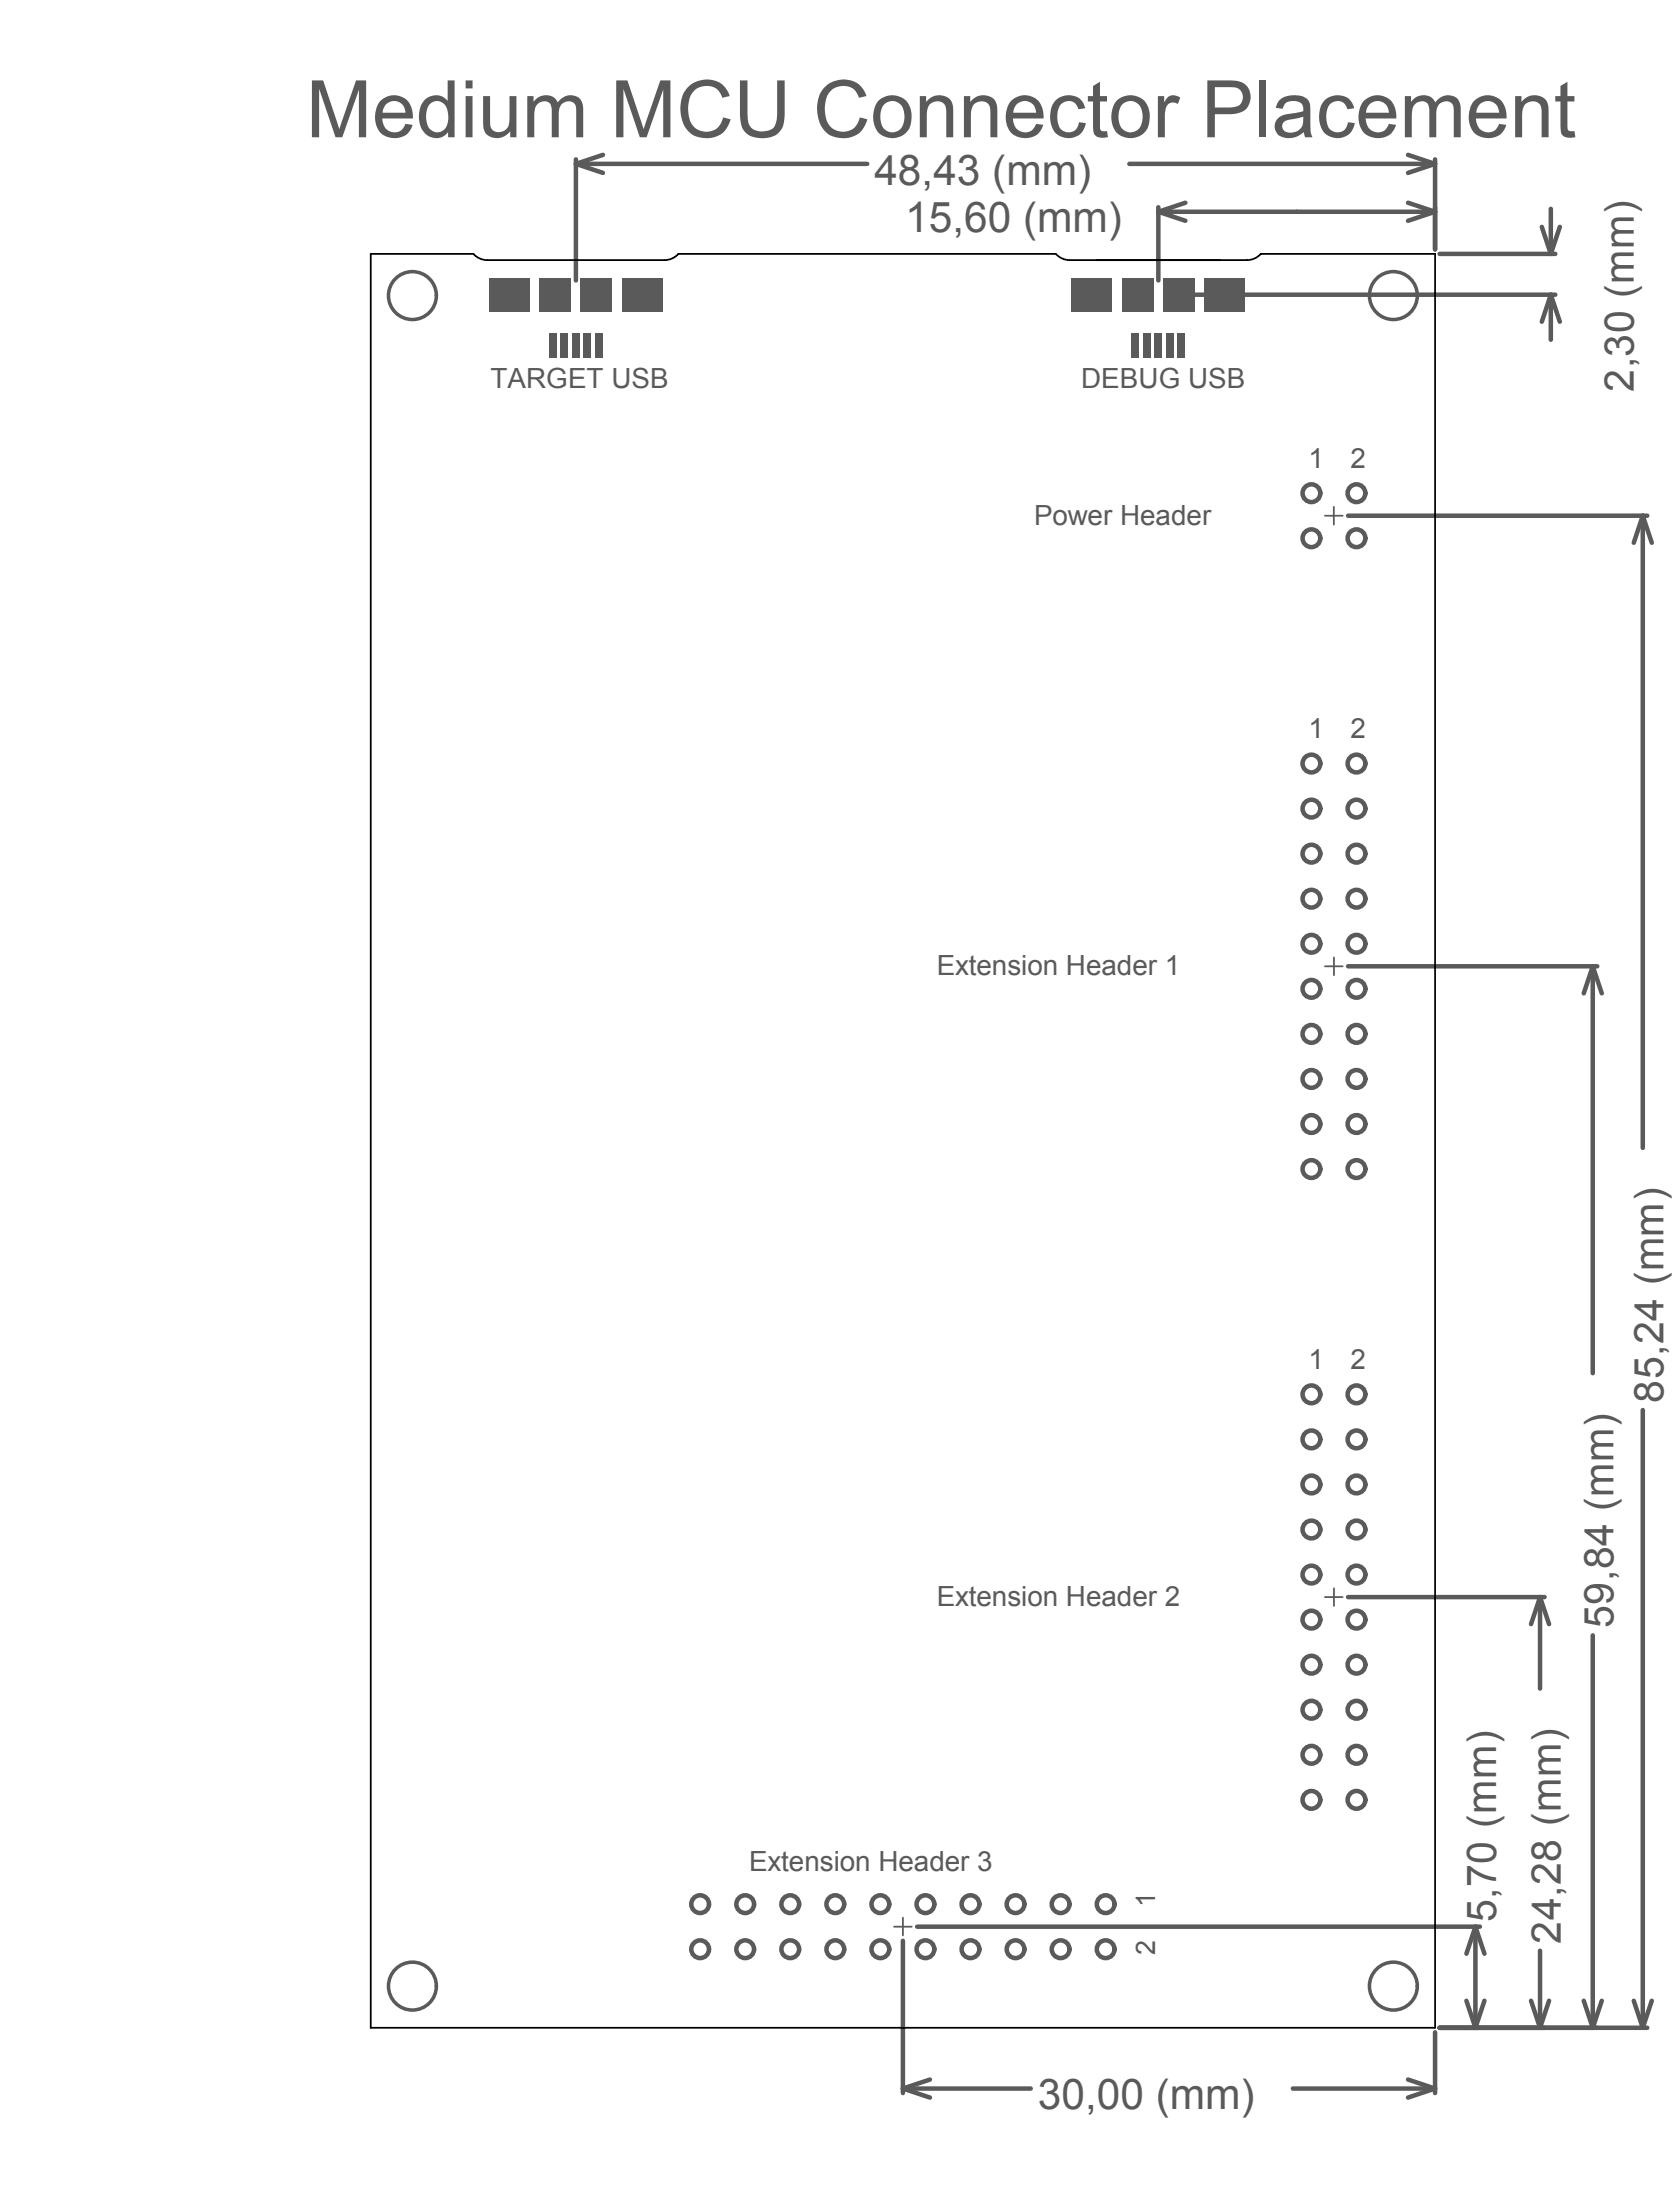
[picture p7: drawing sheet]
<svg xmlns="http://www.w3.org/2000/svg" width="157mm" height="205mm" viewBox="0 0 157 205" stroke-linecap="round" stroke-linejoin="round" font-family="sans-serif">
<defs><g id="words">
<g font-size="4" fill="#5a5a5a">
<text x="81.9" y="17.3">48,43 (mm)</text>
<text x="84.8" y="21.8">15,60 (mm)</text>
<text x="97.3" y="197.7">30,00 (mm)</text>
</g>
<g font-size="3.9" fill="#5a5a5a">
<text x="153.1" y="36.7" transform="rotate(-90 153.1 36.7)">2,30 (mm)</text>
<text x="155.9" y="131.5" transform="rotate(-90 155.9 131.5)">85,24 (mm)</text>
<text x="151.2" y="152.6" transform="rotate(-90 151.2 152.6)">59,84 (mm)</text>
<text x="140.2" y="180.2" transform="rotate(-90 140.2 180.2)">5,70 (mm)</text>
<text x="146.3" y="182.2" transform="rotate(-90 146.3 182.2)">24,28 (mm)</text>
</g>
<g font-size="2.6" fill="#5a5a5a">
<text x="46" y="36.4">TARGET USB</text>
<text x="101.3" y="36.4">DEBUG USB</text>
<text x="122.6" y="43.8">1</text>
<text x="126.6" y="43.8">2</text>
<text x="96.9" y="49.2">Power Header</text>
<text x="122.6" y="69.2">1</text>
<text x="126.6" y="69.2">2</text>
<text x="87.8" y="91.4">Extension Header 1</text>
<text x="122.6" y="128.3">1</text>
<text x="126.6" y="128.3">2</text>
<text x="87.8" y="150.6">Extension Header 2</text>
<text x="70.2" y="175.4">Extension Header 3</text>
</g>
<g font-size="2.5" fill="#5a5a5a">
<text x="108.2" y="178.8" transform="rotate(-90 108.2 178.8)">1</text>
<text x="108.2" y="183.3" transform="rotate(-90 108.2 183.3)">2</text>
</g>
</g></defs>
<path d="M124.2 48.4h1.6M125 47.5v1.7M124.2 90.6h1.6M125 89.8v1.6M124.2 149.7h1.6M125 148.9v1.7M84.6 179.8v1.6M83.8 180.6h1.6" fill="none" stroke="#5a5a5a" stroke-width=".17"/>
<g fill="none" stroke="#5a5a5a" stroke-width=".42">
<path d="M54 14.9v11.4M54 15.4l2.5 .8M54 15.4h27.3M56.5 14.5l-2.5 .9M105.8 15.4h28.7M108.5 19.4v6.9M108.5 19.9l2.6 .8M108.5 19.9h26M111.1 19l-2.6 .9M131.9 14.5l2.6 .9M131.9 19l2.6 .9M134.5 14.9v8.5"/>
<path d="M134.5 19.9l-2.6 .8M134.5 15.4l-2.6 .8M145.3 19.6v4.2M109.9 27.6h35.8M134.9 23.8h10.8M144.5 21.3l.8 2.5M145.3 27.6l.9 2.6M145.3 27.6l-.8 2.6M145.3 27.6v4.3M146.2 21.3l-.9 2.5M126.3 48.4h28.1M153.9 48.4l.9 2.5"/>
<path d="M153.9 48.4l-.8 2.5M153.9 48.4v59.2M126.3 90.6h23.4M149.3 90.6l.8 2.5M149.3 90.6l-.9 2.5M149.3 90.6v38.1M153.9 132.2v57.9M126.3 149.7h18.4M144.3 149.7l.9 2.6M144.3 149.7v8.6M144.3 149.7l-.8 2.6M149.3 153.3v36.8"/>
<path d="M84.6 182v14.2M84.6 195.8l2.5 .9M84.6 195.8h12M85.9 180.6h52.8M87.1 195l-2.5 .8M121.2 195.8h13.3M131.9 195l2.6 .8M134.5 190.5v5.7M134.5 195.8l-2.6 .9M134.9 190.1h19.5M137.4 187.6l.9 2.5M138.3 180.6l.8 2.6"/>
<path d="M138.3 180.6l-.9 2.6M138.3 180.6v9.5M139.1 187.6l-.8 2.5M143.5 187.6l.8 2.5M144.3 182.9v7.2M145.2 187.6l-.9 2.5M148.4 187.6l.9 2.5M150.1 187.6l-.8 2.5M153.1 187.6l.8 2.5M154.8 187.6l-.9 2.5"/>
</g>
<g fill="#5a5a5a">
<path d="M51.4 31.2h.8v2.3h-.8z" fill-rule="evenodd"/>
<path d="M54.7 31.2h.7v2.3h-.7z" fill-rule="evenodd"/>
<path d="M53.6 31.2h.7v2.3h-.7z" fill-rule="evenodd"/>
<path d="M52.5 31.2h.7v2.3h-.7z" fill-rule="evenodd"/>
<path d="M107.1 31.2h.7v2.3h-.7z" fill-rule="evenodd"/>
<path d="M108.2 31.2h.7v2.3h-.7z" fill-rule="evenodd"/>
<path d="M110.4 31.2h.7v2.3h-.7z" fill-rule="evenodd"/>
<path d="M54.4 26h3v3.2h-3z" fill-rule="evenodd"/>
<path d="M50.6 26h2.9v3.2h-2.9z" fill-rule="evenodd"/>
<path d="M105.2 26h2.9v3.2h-2.9z" fill-rule="evenodd"/>
<path d="M109 26h2.9v3.2h-2.9z" fill-rule="evenodd"/>
<path d="M55.8 31.2h.7v2.3h-.7z" fill-rule="evenodd"/>
<path d="M106 31.2h.7v2.3h-.7z" fill-rule="evenodd"/>
<path d="M109.3 31.2h.7v2.3h-.7z" fill-rule="evenodd"/>
<path d="M58.3 26h3.8v3.2h-3.8z" fill-rule="evenodd"/>
<path d="M45.8 26h3.9v3.2h-3.9z" fill-rule="evenodd"/>
<path d="M100.4 26h3.8v3.2h-3.8z" fill-rule="evenodd"/>
<path d="M112.9 26h3.8v3.2h-3.8z" fill-rule="evenodd"/>
</g>
<g fill="#5a5a5a">
<path d="M29.2 7.5h1.1l1.5 4.6 1.6-4.6h.9v5.4h-.7v-4.5l-1.5 4.5h-.7l-1.5-4.6v4.6h-.7z"/>
<path d="M45.3 9h.6v2.2a.89 .89 0 0 0 .8 1.2 1.05 1.05 0 0 0 1-1.3v-2.1h.7v3.9h-.6v-.6a1.43 1.43 0 0 1-2.4-.1l-.1-.7z"/>
<path d="M49.4 9h.6v.6a1.31 1.31 0 0 1 2.3 0 1.29 1.29 0 0 1 1.2-.7 1.29 1.29 0 0 1 1.1 .8v.4v2.8h-.6v-2.5a.79 .79 0 0 0-.6-.9 .79 .79 0 0 0-.9 .5l-.1 .5v2.4h-.7v-2.5a.8 .8 0 0 0-.7-.9 .8 .8 0 0 0-.9 .8v2.6h-.7z"/>
<path d="M57.7 7.5h1.1l1.5 4.6 1.6-4.6h.9v5.4h-.7v-4.5l-1.5 4.5h-.6l-1.6-4.6v4.6h-.7z"/>
<path d="M64.4 8.2a2.52 2.52 0 0 1 3.3-.3l.3 .4 .4 .7-.7 .2a1.6 1.6 0 0 0-1.6-1.1 1.6 1.6 0 0 0-1.5 1.2 2.56 2.56 0 0 0 .8 2.8 1.59 1.59 0 0 0 2.4-1.1l.7 .2a2.26 2.26 0 0 1-3 1.7l-.2-.1a2.41 2.41 0 0 1-1.5-2.1 3.6 3.6 0 0 1 .3-2z"/>
<path d="M69.3 7.5h.7v3.2a1.3 1.3 0 0 0 1.2 1.6 1.84 1.84 0 0 0 1.3-.3l.2-.4 .1-.6v-3.5h.7v3.2a1.98 1.98 0 0 1-.9 2l-.4 .2a2.17 2.17 0 0 1-2.7-1l-.2-1.1z"/>
<path d="M77.2 8.2a2.52 2.52 0 0 1 3.3-.3l.4 .4 .3 .7-.7 .2a1.6 1.6 0 0 0-1.6-1.1 1.6 1.6 0 0 0-1.5 1.2 2.56 2.56 0 0 0 .8 2.8 1.59 1.59 0 0 0 2.4-1.1l.7 .2a2.26 2.26 0 0 1-2.9 1.7l-.3-.1a2.41 2.41 0 0 1-1.5-2.1 3.6 3.6 0 0 1 .3-2z"/>
<path d="M86.2 9h.6v.6a1.41 1.41 0 0 1 2.5 .2v3.1h-.6v-2.4a.92 .92 0 0 0-.9-1 .92 .92 0 0 0-.9 1l-.1 2.4h-.6z"/>
<path d="M90.3 9h.6v.6a1.41 1.41 0 0 1 2.5 .2l.1 3.1h-.7v-2.4a.92 .92 0 0 0-.9-1 .92 .92 0 0 0-.9 1v2.4h-.7z"/>
<path d="M99 9.4a1.65 1.65 0 0 1 2.7 .7l-.6 .1a.99 .99 0 0 0-1.2-.7 .99 .99 0 0 0-.8 1 1.99 1.99 0 0 0 .5 1.7 .98 .98 0 0 0 1.5-.7h.7l-.1 .1a1.69 1.69 0 0 1-1.8 1.3 1.69 1.69 0 0 1-1.5-1.8v-.2a2.09 2.09 0 0 1 .6-1.5z"/>
<path d="M102.4 8.1l.7-.4v1.3h.6v.5h-.6v2.3a.37 .37 0 0 0 .4 .5h.2l.1 .6h-.5a.82 .82 0 0 1-.9-1.1v-2.3h-.5v-.5h.5z"/>
<path d="M108.5 9h.6v.6a.94 .94 0 0 1 1.5-.5l-.2 .6a.78 .78 0 0 0-.9 0 .78 .78 0 0 0-.3 .9v2.3h-.7z"/>
<path d="M118 7.5h.7v5.4h-.7z"/>
<path d="M124.2 9.4a1.65 1.65 0 0 1 2.7 .7l-.6 .1a.99 .99 0 0 0-1.2-.7 .99 .99 0 0 0-.8 1 1.99 1.99 0 0 0 .5 1.7 .98 .98 0 0 0 1.5-.7h.7l-.1 .1a1.69 1.69 0 0 1-1.8 1.3 1.69 1.69 0 0 1-1.5-1.8v-.2a2.09 2.09 0 0 1 .6-1.5z"/>
<path d="M131.6 9h.6v.6a1.31 1.31 0 0 1 2.3 0 1.29 1.29 0 0 1 1.2-.7 1.29 1.29 0 0 1 1.1 .8l.1 .4v2.8h-.7v-2.5a.79 .79 0 0 0-.5-.9 .79 .79 0 0 0-1 .5l-.1 .5v2.4h-.7v-2.5a.8 .8 0 0 0-.7-.9 .8 .8 0 0 0-.8 .8l-.1 2.6h-.7z"/>
<path d="M142 9h.6v.6a1.41 1.41 0 0 1 2.4 .2l.1 3.1h-.6v-2.4a.92 .92 0 0 0-.9-1 .92 .92 0 0 0-.9 1l-.1 2.4h-.6z"/>
<path d="M146.2 8.1l.7-.4v1.3h.6v.5h-.6v2.3a.37 .37 0 0 0 .4 .5h.2l.1 .6h-.5a.82 .82 0 0 1-.9-1.1v-2.3h-.5v-.5h.5z"/>
<path d="M35.7 9.4a1.8 1.8 0 0 1 2.1-.2 1.8 1.8 0 0 1 .9 1.9h-2.9a1.12 1.12 0 0 0 .9 1.3 1.12 1.12 0 0 0 1.3-.8l.7 .1a1.61 1.61 0 0 1-1.7 1.3 1.8 1.8 0 0 1-1.8-2.3l.2-.8zM36.2 9.8l-.2 .3-.2 .5h2.2a1.07 1.07 0 0 0-.6-1 1.07 1.07 0 0 0-1.2 .2z"/>
<path d="M39.8 9.4a1.43 1.43 0 0 1 2.1 .1v-2h.7v5.4h-.6v-.5a1.53 1.53 0 0 1-1.7 .4 1.53 1.53 0 0 1-1-1.4 2.87 2.87 0 0 1 .2-1.6zM40.3 9.8a2.13 2.13 0 0 0-.1 2.3 1.01 1.01 0 0 0 1.2 .2 1.01 1.01 0 0 0 .6-1.1 1.42 1.42 0 0 0-1.1-1.7l-.3 .1z"/>
<path d="M43.6 7.5h.7v.8h-.7zM43.6 9h.7v3.9h-.7z"/>
<path d="M82.4 9.4a1.87 1.87 0 0 1 2.2-.2 1.87 1.87 0 0 1 .8 2.1 1.81 1.81 0 0 1-2.1 1.6 1.81 1.81 0 0 1-1.5-2.2l.3-.9zM82.9 9.8a2 2 0 0 0-.1 2.3 1.14 1.14 0 0 0 1.4 .2 1.14 1.14 0 0 0 .6-1.2 1.28 1.28 0 0 0-1.2-1.6l-.4 .1z"/>
<path d="M94.7 9.5a1.8 1.8 0 0 1 2.2-.3 1.8 1.8 0 0 1 .9 1.9h-2.9a1.12 1.12 0 0 0 .9 1.3 1.12 1.12 0 0 0 1.3-.8l.7 .1a1.62 1.62 0 0 1-1.7 1.3 1.8 1.8 0 0 1-1.8-2.3l.1-.6zM95.3 9.8l-.2 .3-.2 .5h2.2a1.07 1.07 0 0 0-.6-1 1.07 1.07 0 0 0-1.2 .2z"/>
<path d="M104.7 9.4a1.87 1.87 0 0 1 2.2-.2 1.87 1.87 0 0 1 .8 2.1 1.81 1.81 0 0 1-2.1 1.6 1.81 1.81 0 0 1-1.4-2.2l.2-.9zM105.2 9.8a2 2 0 0 0-.1 2.3 1.14 1.14 0 0 0 1.4 .2 1.14 1.14 0 0 0 .6-1.2 1.28 1.28 0 0 0-1.2-1.6l-.4 .1z"/>
<path d="M113.1 7.5h2.2a1.6 1.6 0 0 1 1.9 1.5 1.6 1.6 0 0 1-1.8 1.7h-1.6v2.2h-.7zM113.8 8.2v1.9h1.4a1.01 1.01 0 0 0 1.3-1 .97 .97 0 0 0-1.3-.9z"/>
<path d="M119.8 9.4a2.14 2.14 0 0 1 2.8 0l.2 .5v1.7a2.23 2.23 0 0 0 .2 1.3h-.7l-.1-.5a1.84 1.84 0 0 1-2.5 .1 1.18 1.18 0 0 1-.1-1.3 1.18 1.18 0 0 1 1.2-.5l1.2-.2 .1-.1a.77 .77 0 0 0-.9-.9 .86 .86 0 0 0-1 .7l-.6-.1zM120.3 11.4a.62 .62 0 0 0 0 .8 .62 .62 0 0 0 .7 .2 1.12 1.12 0 0 0 1.1-1.2v-.3l-1.4 .4z"/>
<path d="M127.8 9.4a1.8 1.8 0 0 1 2.2-.2 1.8 1.8 0 0 1 .8 1.9h-2.8a1.12 1.12 0 0 0 .8 1.3 1.12 1.12 0 0 0 1.3-.8l.7 .1a1.61 1.61 0 0 1-1.7 1.3 1.8 1.8 0 0 1-1.8-2.3l.2-.8zM128.3 9.8l-.2 .3-.1 .5h2.2a1.07 1.07 0 0 0-.7-1 1.07 1.07 0 0 0-1.2 .2z"/>
<path d="M138.1 9.5a1.8 1.8 0 0 1 2.2-.3 1.8 1.8 0 0 1 .9 1.9h-2.9a1.12 1.12 0 0 0 .9 1.3 1.12 1.12 0 0 0 1.3-.8l.7 .1a1.62 1.62 0 0 1-1.7 1.3 1.8 1.8 0 0 1-1.9-2.3l.2-.6zM138.7 9.8l-.2 .3-.2 .5h2.2a1.07 1.07 0 0 0-.7-1 1.07 1.07 0 0 0-1.1 .2z"/>
</g>
<g fill="none" stroke="#5a5a5a" stroke-width=".42">
<circle cx="122.9" cy="46.2" r=".83"/>
<circle cx="122.9" cy="50.5" r=".83"/>
<circle cx="127.1" cy="46.2" r=".83"/>
<circle cx="127.1" cy="50.5" r=".83"/>
<circle cx="122.9" cy="71.6" r=".83"/>
<circle cx="122.9" cy="75.8" r=".83"/>
<circle cx="127.1" cy="71.6" r=".83"/>
<circle cx="127.1" cy="75.8" r=".83"/>
<circle cx="122.9" cy="96.9" r=".83"/>
<circle cx="122.9" cy="88.5" r=".83"/>
<circle cx="122.9" cy="92.7" r=".83"/>
<circle cx="122.9" cy="84.3" r=".83"/>
<circle cx="122.9" cy="80" r=".83"/>
<circle cx="127.1" cy="96.9" r=".83"/>
<circle cx="127.1" cy="88.5" r=".83"/>
<circle cx="127.1" cy="92.7" r=".83"/>
<circle cx="127.1" cy="84.3" r=".83"/>
<circle cx="127.1" cy="80" r=".83"/>
<circle cx="122.9" cy="101.2" r=".83"/>
<circle cx="122.9" cy="105.4" r=".83"/>
<circle cx="122.9" cy="109.6" r=".83"/>
<circle cx="127.1" cy="101.2" r=".83"/>
<circle cx="127.1" cy="105.4" r=".83"/>
<circle cx="127.1" cy="109.6" r=".83"/>
<circle cx="122.9" cy="134.9" r=".83"/>
<circle cx="122.9" cy="139.2" r=".83"/>
<circle cx="122.9" cy="130.7" r=".83"/>
<circle cx="127.1" cy="134.9" r=".83"/>
<circle cx="127.1" cy="139.2" r=".83"/>
<circle cx="127.1" cy="130.7" r=".83"/>
<circle cx="122.9" cy="156.1" r=".83"/>
<circle cx="122.9" cy="151.8" r=".83"/>
<circle cx="122.9" cy="147.6" r=".83"/>
<circle cx="122.9" cy="143.4" r=".83"/>
<circle cx="127.1" cy="156.1" r=".83"/>
<circle cx="127.1" cy="151.8" r=".83"/>
<circle cx="127.1" cy="147.6" r=".83"/>
<circle cx="127.1" cy="143.4" r=".83"/>
<circle cx="65.6" cy="178.5" r=".83"/>
<circle cx="69.8" cy="178.5" r=".83"/>
<circle cx="74.1" cy="178.5" r=".83"/>
<circle cx="78.3" cy="178.5" r=".83"/>
<circle cx="82.5" cy="178.5" r=".83"/>
<circle cx="86.7" cy="178.5" r=".83"/>
<circle cx="90.9" cy="178.5" r=".83"/>
<circle cx="95.2" cy="178.5" r=".83"/>
<circle cx="99.4" cy="178.5" r=".83"/>
<circle cx="103.6" cy="178.5" r=".83"/>
<circle cx="122.9" cy="168.7" r=".83"/>
<circle cx="122.9" cy="164.5" r=".83"/>
<circle cx="122.9" cy="160.3" r=".83"/>
<circle cx="127.1" cy="168.7" r=".83"/>
<circle cx="127.1" cy="160.3" r=".83"/>
<circle cx="127.1" cy="164.5" r=".83"/>
<circle cx="65.6" cy="182.7" r=".83"/>
<circle cx="69.8" cy="182.7" r=".83"/>
<circle cx="74.1" cy="182.7" r=".83"/>
<circle cx="78.3" cy="182.7" r=".83"/>
<circle cx="82.5" cy="182.7" r=".83"/>
<circle cx="86.7" cy="182.7" r=".83"/>
<circle cx="90.9" cy="182.7" r=".83"/>
<circle cx="95.2" cy="182.7" r=".83"/>
<circle cx="99.4" cy="182.7" r=".83"/>
<circle cx="103.6" cy="182.7" r=".83"/>
</g>
<g fill="none" stroke="#5a5a5a" stroke-width=".33">
<circle cx="38.6" cy="27.7" r="2.24"/>
<circle cx="130.6" cy="27.7" r="2.24"/>
<circle cx="38.6" cy="186.2" r="2.24"/>
<circle cx="130.6" cy="186.2" r="2.24"/>
</g>
<path d="M34.7 23.8h9.7a1.72 1.72 0 0 0 1.3 .6h16.6a1.72 1.72 0 0 0 1.3-.6h35.3a1.72 1.72 0 0 0 1.3 .6h16.7a1.72 1.72 0 0 0 1.2-.6h16.4v166.3h-99.8z" fill="none" stroke="#000" stroke-width=".17"/>
<use href="#words"/>
</svg>
